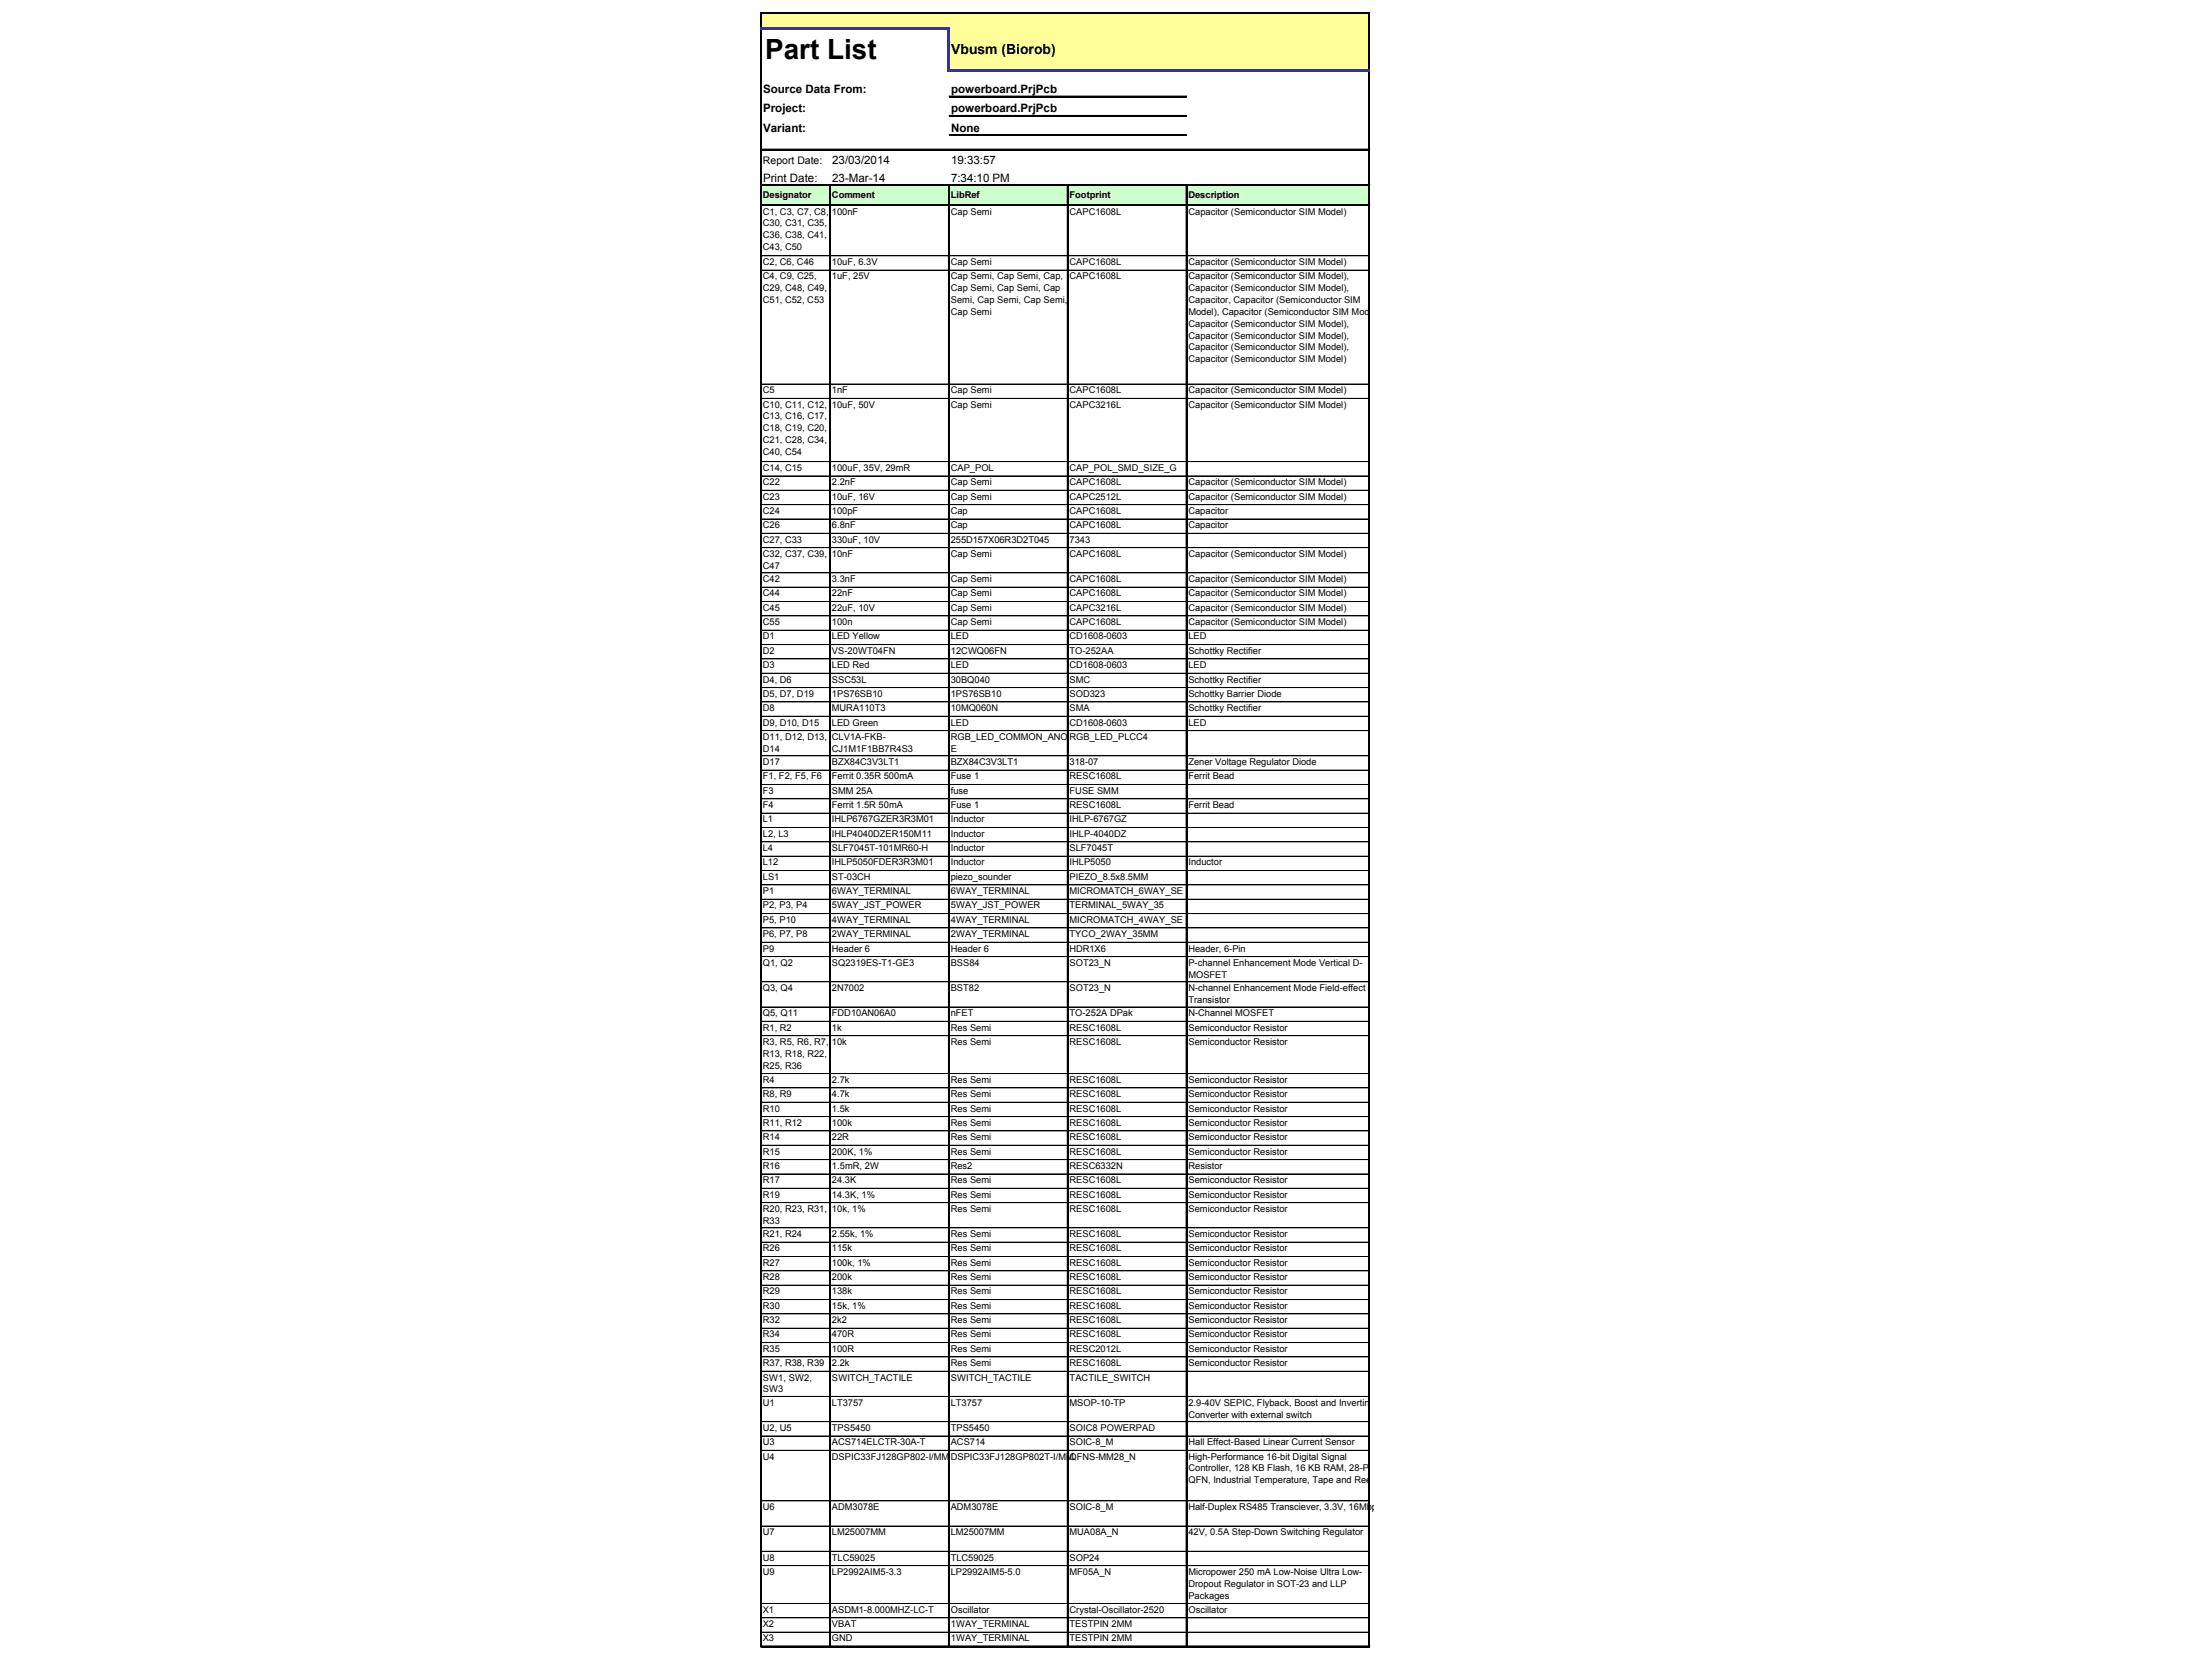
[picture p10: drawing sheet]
<svg xmlns="http://www.w3.org/2000/svg" width="270mm" height="207mm" viewBox="0 0 270 207" stroke-linecap="round" stroke-linejoin="round" font-family="sans-serif">
<defs><g id="words">
<text font-size="3.4" x="94.4" y="7.3">Part List</text>
<text font-size="1.7" x="117.3" y="6.7">Vbusm (Biorob)</text>
<g font-size="1.4">
<text x="94.1" y="11.5">Source Data From:</text>
<text x="117.3" y="11.5">powerboard.PrjPcb</text>
<text x="94.1" y="13.9">Project:</text>
<text x="94.1" y="16.2">Variant:</text>
<text x="117.3" y="13.9">powerboard.PrjPcb</text>
<text x="117.3" y="16.2">None</text>
<text x="94.1" y="22.4">Print Date:</text>
<text x="102.6" y="20.3">23/03/2014</text>
<text x="102.6" y="22.4">23-Mar-14</text>
<text x="117.3" y="20.3">19:33:57</text>
<text x="117.3" y="22.4">7:34:10 PM</text>
</g>
<text font-size="1.3" x="94.1" y="20.2">Report Date:</text>
<g font-size="1.2">
<text x="94.1" y="24.5">Designator</text>
<text x="94.1" y="26.5">C1, C3, C7, C8,</text>
<text x="94.1" y="27.9">C30, C31, C35,</text>
<text x="94.1" y="29.4">C36, C38, C41,</text>
<text x="102.6" y="24.5">Comment</text>
<text x="102.6" y="26.5">100nF</text>
<text x="117.3" y="24.5">LibRef</text>
<text x="117.3" y="26.5">Cap Semi</text>
<text x="131.9" y="24.5">Footprint</text>
<text x="131.9" y="26.5">CAPC1608L</text>
<text x="146.6" y="24.5">Description</text>
<text x="146.6" y="26.5">Capacitor (Semiconductor SIM Model)</text>
<text x="94.1" y="30.8">C43, C50</text>
<text x="94.1" y="32.7">C2, C6, C46</text>
<text x="94.1" y="34.5">C4, C9, C25,</text>
<text x="94.1" y="35.9">C29, C48, C49,</text>
<text x="102.6" y="32.7">10uF, 6.3V</text>
<text x="102.6" y="34.5">1uF, 25V</text>
<text x="117.3" y="32.7">Cap Semi</text>
<text x="117.3" y="34.5">Cap Semi, Cap Semi, Cap,</text>
<text x="117.3" y="35.9">Cap Semi, Cap Semi, Cap</text>
<text x="131.9" y="32.7">CAPC1608L</text>
<text x="131.9" y="34.5">CAPC1608L</text>
<text x="146.6" y="32.7">Capacitor (Semiconductor SIM Model)</text>
<text x="146.6" y="34.5">Capacitor (Semiconductor SIM Model),</text>
<text x="146.6" y="35.9">Capacitor (Semiconductor SIM Model),</text>
<text x="94.1" y="37.4">C51, C52, C53</text>
<text x="117.3" y="37.4">Semi, Cap Semi, Cap Semi,</text>
<text x="117.3" y="38.8">Cap Semi</text>
<text x="146.6" y="37.4">Capacitor, Capacitor (Semiconductor SIM</text>
<text x="146.6" y="38.8">Model), Capacitor (Semiconductor SIM Model),</text>
<text x="146.6" y="40.3">Capacitor (Semiconductor SIM Model),</text>
<text x="146.6" y="41.8">Capacitor (Semiconductor SIM Model),</text>
<text x="146.6" y="43.2">Capacitor (Semiconductor SIM Model),</text>
<text x="146.6" y="44.7">Capacitor (Semiconductor SIM Model)</text>
<text x="94.1" y="48.5">C5</text>
<text x="94.1" y="50.3">C10, C11, C12,</text>
<text x="94.1" y="51.7">C13, C16, C17,</text>
<text x="94.1" y="53.2">C18, C19, C20,</text>
<text x="102.6" y="48.5">1nF</text>
<text x="102.6" y="50.3">10uF, 50V</text>
<text x="117.3" y="48.5">Cap Semi</text>
<text x="117.3" y="50.3">Cap Semi</text>
<text x="131.9" y="48.5">CAPC1608L</text>
<text x="131.9" y="50.3">CAPC3216L</text>
<text x="146.6" y="48.5">Capacitor (Semiconductor SIM Model)</text>
<text x="146.6" y="50.3">Capacitor (Semiconductor SIM Model)</text>
<text x="94.1" y="54.7">C21, C28, C34,</text>
<text x="94.1" y="56.1">C40, C54</text>
<text x="94.1" y="58.1">C14, C15</text>
<text x="94.1" y="59.8">C22</text>
<text x="102.6" y="58.1">100uF, 35V, 29mR</text>
<text x="102.6" y="59.8">2.2nF</text>
<text x="117.3" y="58.1">CAP_POL</text>
<text x="117.3" y="59.8">Cap Semi</text>
<text x="131.9" y="58.1">CAP_POL_SMD_SIZE_G</text>
<text x="131.9" y="59.8">CAPC1608L</text>
<text x="146.6" y="59.8">Capacitor (Semiconductor SIM Model)</text>
<text x="94.1" y="61.6">C23</text>
<text x="94.1" y="63.4">C24</text>
<text x="94.1" y="65.2">C26</text>
<text x="102.6" y="61.6">10uF, 16V</text>
<text x="102.6" y="63.4">100pF</text>
<text x="102.6" y="65.2">6.8nF</text>
<text x="117.3" y="61.6">Cap Semi</text>
<text x="117.3" y="63.4">Cap</text>
<text x="117.3" y="65.2">Cap</text>
<text x="131.9" y="61.6">CAPC2512L</text>
<text x="131.9" y="63.4">CAPC1608L</text>
<text x="131.9" y="65.2">CAPC1608L</text>
<text x="146.6" y="61.6">Capacitor (Semiconductor SIM Model)</text>
<text x="146.6" y="63.4">Capacitor</text>
<text x="146.6" y="65.2">Capacitor</text>
<text x="94.1" y="66.9">C27, C33</text>
<text x="94.1" y="68.7">C32, C37, C39,</text>
<text x="94.1" y="70.1">C47</text>
<text x="94.1" y="71.8">C42</text>
<text x="102.6" y="66.9">330uF, 10V</text>
<text x="102.6" y="68.7">10nF</text>
<text x="102.6" y="71.8">3.3nF</text>
<text x="117.3" y="66.9">255D157X06R3D2T045</text>
<text x="117.3" y="68.7">Cap Semi</text>
<text x="117.3" y="71.8">Cap Semi</text>
<text x="131.9" y="66.9">7343</text>
<text x="131.9" y="68.7">CAPC1608L</text>
<text x="131.9" y="71.8">CAPC1608L</text>
<text x="146.6" y="68.7">Capacitor (Semiconductor SIM Model)</text>
<text x="146.6" y="71.8">Capacitor (Semiconductor SIM Model)</text>
<text x="94.1" y="73.6">C44</text>
<text x="94.1" y="75.3">C45</text>
<text x="94.1" y="77.1">C55</text>
<text x="102.6" y="73.6">22nF</text>
<text x="102.6" y="75.3">22uF, 10V</text>
<text x="102.6" y="77.1">100n</text>
<text x="117.3" y="73.6">Cap Semi</text>
<text x="117.3" y="75.3">Cap Semi</text>
<text x="117.3" y="77.1">Cap Semi</text>
<text x="131.9" y="73.6">CAPC1608L</text>
<text x="131.9" y="75.3">CAPC3216L</text>
<text x="131.9" y="77.1">CAPC1608L</text>
<text x="146.6" y="73.6">Capacitor (Semiconductor SIM Model)</text>
<text x="146.6" y="75.3">Capacitor (Semiconductor SIM Model)</text>
<text x="146.6" y="77.1">Capacitor (Semiconductor SIM Model)</text>
<text x="94.1" y="78.9">D1</text>
<text x="94.1" y="80.6">D2</text>
<text x="94.1" y="82.4">D3</text>
<text x="102.6" y="78.9">LED Yellow</text>
<text x="102.6" y="80.6">VS-20WT04FN</text>
<text x="102.6" y="82.4">LED Red</text>
<text x="117.3" y="78.9">LED</text>
<text x="117.3" y="80.6">12CWQ06FN</text>
<text x="117.3" y="82.4">LED</text>
<text x="131.9" y="78.9">CD1608-0603</text>
<text x="131.9" y="80.6">TO-252AA</text>
<text x="131.9" y="82.4">CD1608-0603</text>
<text x="146.6" y="78.9">LED</text>
<text x="146.6" y="80.6">Schottky Rectifier</text>
<text x="146.6" y="82.4">LED</text>
<text x="94.1" y="84.2">D4, D6</text>
<text x="94.1" y="85.9">D5, D7, D19</text>
<text x="94.1" y="87.7">D8</text>
<text x="94.1" y="89.5">D9, D10, D15</text>
<text x="102.6" y="84.2">SSC53L</text>
<text x="102.6" y="85.9">1PS76SB10</text>
<text x="102.6" y="87.7">MURA110T3</text>
<text x="102.6" y="89.5">LED Green</text>
<text x="117.3" y="84.2">30BQ040</text>
<text x="117.3" y="85.9">1PS76SB10</text>
<text x="117.3" y="87.7">10MQ060N</text>
<text x="117.3" y="89.5">LED</text>
<text x="131.9" y="84.2">SMC</text>
<text x="131.9" y="85.9">SOD323</text>
<text x="131.9" y="87.7">SMA</text>
<text x="131.9" y="89.5">CD1608-0603</text>
<text x="146.6" y="84.2">Schottky Rectifier</text>
<text x="146.6" y="85.9">Schottky Barrier Diode</text>
<text x="146.6" y="87.7">Schottky Rectifier</text>
<text x="146.6" y="89.5">LED</text>
<text x="94.1" y="91.3">D11, D12, D13,</text>
<text x="94.1" y="92.7">D14</text>
<text x="94.1" y="94.4">D17</text>
<text x="102.6" y="91.3">CLV1A-FKB-</text>
<text x="102.6" y="92.7">CJ1M1F1BB7R4S3</text>
<text x="102.6" y="94.4">BZX84C3V3LT1</text>
<text x="117.3" y="91.3">RGB_LED_COMMON_ANOD</text>
<text x="117.3" y="92.7">E</text>
<text x="117.3" y="94.4">BZX84C3V3LT1</text>
<text x="131.9" y="91.3">RGB_LED_PLCC4</text>
<text x="131.9" y="94.4">318-07</text>
<text x="146.6" y="94.4">Zener Voltage Regulator Diode</text>
<text x="94.1" y="96.1">F1, F2, F5, F6</text>
<text x="94.1" y="97.9">F3</text>
<text x="94.1" y="99.7">F4</text>
<text x="94.1" y="101.4">L1</text>
<text x="102.6" y="96.1">Ferrit 0.35R 500mA</text>
<text x="102.6" y="97.9">SMM 25A</text>
<text x="102.6" y="99.7">Ferrit 1.5R 50mA</text>
<text x="102.6" y="101.4">IHLP6767GZER3R3M01</text>
<text x="117.3" y="96.1">Fuse 1</text>
<text x="117.3" y="97.9">fuse</text>
<text x="117.3" y="99.7">Fuse 1</text>
<text x="117.3" y="101.4">Inductor</text>
<text x="131.9" y="96.1">RESC1608L</text>
<text x="131.9" y="97.9">FUSE SMM</text>
<text x="131.9" y="99.7">RESC1608L</text>
<text x="131.9" y="101.4">IHLP-6767GZ</text>
<text x="146.6" y="96.1">Ferrit Bead</text>
<text x="146.6" y="99.7">Ferrit Bead</text>
<text x="94.1" y="103.2">L2, L3</text>
<text x="94.1" y="105">L4</text>
<text x="94.1" y="106.7">L12</text>
<text x="102.6" y="103.2">IHLP4040DZER150M11</text>
<text x="102.6" y="105">SLF7045T-101MR60-H</text>
<text x="102.6" y="106.7">IHLP5050FDER3R3M01</text>
<text x="117.3" y="103.2">Inductor</text>
<text x="117.3" y="105">Inductor</text>
<text x="117.3" y="106.7">Inductor</text>
<text x="131.9" y="103.2">IHLP-4040DZ</text>
<text x="131.9" y="105">SLF7045T</text>
<text x="131.9" y="106.7">IHLP5050</text>
<text x="146.6" y="106.7">Inductor</text>
<text x="94.1" y="108.5">LS1</text>
<text x="94.1" y="110.3">P1</text>
<text x="94.1" y="112">P2, P3, P4</text>
<text x="94.1" y="113.8">P5, P10</text>
<text x="102.6" y="108.5">ST-03CH</text>
<text x="102.6" y="110.3">6WAY_TERMINAL</text>
<text x="102.6" y="112">5WAY_JST_POWER</text>
<text x="102.6" y="113.8">4WAY_TERMINAL</text>
<text x="117.3" y="108.5">piezo_sounder</text>
<text x="117.3" y="110.3">6WAY_TERMINAL</text>
<text x="117.3" y="112">5WAY_JST_POWER</text>
<text x="117.3" y="113.8">4WAY_TERMINAL</text>
<text x="131.9" y="108.5">PIEZO_8.5x8.5MM</text>
<text x="131.9" y="110.3">MICROMATCH_6WAY_SE</text>
<text x="131.9" y="112">TERMINAL_5WAY_35</text>
<text x="131.9" y="113.8">MICROMATCH_4WAY_SE</text>
<text x="94.1" y="115.6">P6, P7, P8</text>
<text x="94.1" y="117.4">P9</text>
<text x="94.1" y="119.1">Q1, Q2</text>
<text x="102.6" y="115.6">2WAY_TERMINAL</text>
<text x="102.6" y="117.4">Header 6</text>
<text x="102.6" y="119.1">SQ2319ES-T1-GE3</text>
<text x="117.3" y="115.6">2WAY_TERMINAL</text>
<text x="117.3" y="117.4">Header 6</text>
<text x="117.3" y="119.1">BSS84</text>
<text x="131.9" y="115.6">TYCO_2WAY_35MM</text>
<text x="131.9" y="117.4">HDR1X6</text>
<text x="131.9" y="119.1">SOT23_N</text>
<text x="146.6" y="117.4">Header, 6-Pin</text>
<text x="146.6" y="119.1">P-channel Enhancement Mode Vertical D-</text>
<text x="94.1" y="122.2">Q3, Q4</text>
<text x="94.1" y="125.3">Q5, Q11</text>
<text x="102.6" y="122.2">2N7002</text>
<text x="102.6" y="125.3">FDD10AN06A0</text>
<text x="117.3" y="122.2">BST82</text>
<text x="117.3" y="125.3">nFET</text>
<text x="131.9" y="122.2">SOT23_N</text>
<text x="131.9" y="125.3">TO-252A DPak</text>
<text x="146.6" y="120.6">MOSFET</text>
<text x="146.6" y="122.2">N-channel Enhancement Mode Field-effect</text>
<text x="146.6" y="123.7">Transistor</text>
<text x="146.6" y="125.3">N-Channel MOSFET</text>
<text x="94.1" y="127.1">R1, R2</text>
<text x="94.1" y="128.9">R3, R5, R6, R7,</text>
<text x="94.1" y="130.3">R13, R18, R22,</text>
<text x="94.1" y="131.8">R25, R36</text>
<text x="102.6" y="127.1">1k</text>
<text x="102.6" y="128.9">10k</text>
<text x="117.3" y="127.1">Res Semi</text>
<text x="117.3" y="128.9">Res Semi</text>
<text x="131.9" y="127.1">RESC1608L</text>
<text x="131.9" y="128.9">RESC1608L</text>
<text x="146.6" y="127.1">Semiconductor Resistor</text>
<text x="146.6" y="128.9">Semiconductor Resistor</text>
<text x="94.1" y="133.6">R4</text>
<text x="94.1" y="135.3">R8, R9</text>
<text x="94.1" y="137.1">R10</text>
<text x="102.6" y="133.6">2.7k</text>
<text x="102.6" y="135.3">4.7k</text>
<text x="102.6" y="137.1">1.5k</text>
<text x="117.3" y="133.6">Res Semi</text>
<text x="117.3" y="135.3">Res Semi</text>
<text x="117.3" y="137.1">Res Semi</text>
<text x="131.9" y="133.6">RESC1608L</text>
<text x="131.9" y="135.3">RESC1608L</text>
<text x="131.9" y="137.1">RESC1608L</text>
<text x="146.6" y="133.6">Semiconductor Resistor</text>
<text x="146.6" y="135.3">Semiconductor Resistor</text>
<text x="146.6" y="137.1">Semiconductor Resistor</text>
<text x="94.1" y="138.9">R11, R12</text>
<text x="94.1" y="140.6">R14</text>
<text x="94.1" y="142.4">R15</text>
<text x="102.6" y="138.9">100k</text>
<text x="102.6" y="140.6">22R</text>
<text x="102.6" y="142.4">200K, 1%</text>
<text x="117.3" y="138.9">Res Semi</text>
<text x="117.3" y="140.6">Res Semi</text>
<text x="117.3" y="142.4">Res Semi</text>
<text x="131.9" y="138.9">RESC1608L</text>
<text x="131.9" y="140.6">RESC1608L</text>
<text x="131.9" y="142.4">RESC1608L</text>
<text x="146.6" y="138.9">Semiconductor Resistor</text>
<text x="146.6" y="140.6">Semiconductor Resistor</text>
<text x="146.6" y="142.4">Semiconductor Resistor</text>
<text x="94.1" y="144.2">R16</text>
<text x="94.1" y="145.9">R17</text>
<text x="94.1" y="147.7">R19</text>
<text x="94.1" y="149.5">R20, R23, R31,</text>
<text x="102.6" y="144.2">1.5mR, 2W</text>
<text x="102.6" y="145.9">24.3K</text>
<text x="102.6" y="147.7">14.3K, 1%</text>
<text x="102.6" y="149.5">10k, 1%</text>
<text x="117.3" y="144.2">Res2</text>
<text x="117.3" y="145.9">Res Semi</text>
<text x="117.3" y="147.7">Res Semi</text>
<text x="117.3" y="149.5">Res Semi</text>
<text x="131.9" y="144.2">RESC6332N</text>
<text x="131.9" y="145.9">RESC1608L</text>
<text x="131.9" y="147.7">RESC1608L</text>
<text x="131.9" y="149.5">RESC1608L</text>
<text x="146.6" y="144.2">Resistor</text>
<text x="146.6" y="145.9">Semiconductor Resistor</text>
<text x="146.6" y="147.7">Semiconductor Resistor</text>
<text x="146.6" y="149.5">Semiconductor Resistor</text>
<text x="94.1" y="150.9">R33</text>
<text x="94.1" y="152.6">R21, R24</text>
<text x="94.1" y="154.3">R26</text>
<text x="102.6" y="152.6">2.55k, 1%</text>
<text x="102.6" y="154.3">115k</text>
<text x="117.3" y="152.6">Res Semi</text>
<text x="117.3" y="154.3">Res Semi</text>
<text x="131.9" y="152.6">RESC1608L</text>
<text x="131.9" y="154.3">RESC1608L</text>
<text x="146.6" y="152.6">Semiconductor Resistor</text>
<text x="146.6" y="154.3">Semiconductor Resistor</text>
<text x="94.1" y="156.1">R27</text>
<text x="94.1" y="157.9">R28</text>
<text x="94.1" y="159.7">R29</text>
<text x="94.1" y="161.4">R30</text>
<text x="102.6" y="156.1">100k, 1%</text>
<text x="102.6" y="157.9">200k</text>
<text x="102.6" y="159.7">138k</text>
<text x="102.6" y="161.4">15k, 1%</text>
<text x="117.3" y="156.1">Res Semi</text>
<text x="117.3" y="157.9">Res Semi</text>
<text x="117.3" y="159.7">Res Semi</text>
<text x="117.3" y="161.4">Res Semi</text>
<text x="131.9" y="156.1">RESC1608L</text>
<text x="131.9" y="157.9">RESC1608L</text>
<text x="131.9" y="159.7">RESC1608L</text>
<text x="131.9" y="161.4">RESC1608L</text>
<text x="146.6" y="156.1">Semiconductor Resistor</text>
<text x="146.6" y="157.9">Semiconductor Resistor</text>
<text x="146.6" y="159.7">Semiconductor Resistor</text>
<text x="146.6" y="161.4">Semiconductor Resistor</text>
<text x="94.1" y="163.2">R32</text>
<text x="94.1" y="165">R34</text>
<text x="94.1" y="166.7">R35</text>
<text x="102.6" y="163.2">2k2</text>
<text x="102.6" y="165">470R</text>
<text x="102.6" y="166.7">100R</text>
<text x="117.3" y="163.2">Res Semi</text>
<text x="117.3" y="165">Res Semi</text>
<text x="117.3" y="166.7">Res Semi</text>
<text x="131.9" y="163.2">RESC1608L</text>
<text x="131.9" y="165">RESC1608L</text>
<text x="131.9" y="166.7">RESC2012L</text>
<text x="146.6" y="163.2">Semiconductor Resistor</text>
<text x="146.6" y="165">Semiconductor Resistor</text>
<text x="146.6" y="166.7">Semiconductor Resistor</text>
<text x="94.1" y="168.5">R37, R38, R39</text>
<text x="94.1" y="170.3">SW1, SW2,</text>
<text x="94.1" y="171.7">SW3</text>
<text x="94.1" y="173.4">U1</text>
<text x="102.6" y="168.5">2.2k</text>
<text x="102.6" y="170.3">SWITCH_TACTILE</text>
<text x="102.6" y="173.4">LT3757</text>
<text x="117.3" y="168.5">Res Semi</text>
<text x="117.3" y="170.3">SWITCH_TACTILE</text>
<text x="117.3" y="173.4">LT3757</text>
<text x="131.9" y="168.5">RESC1608L</text>
<text x="131.9" y="170.3">TACTILE_SWITCH</text>
<text x="131.9" y="173.4">MSOP-10-TP</text>
<text x="146.6" y="168.5">Semiconductor Resistor</text>
<text x="146.6" y="173.4">2.9-40V SEPIC, Flyback, Boost and Inverting</text>
<text x="94.1" y="176.5">U2, U5</text>
<text x="94.1" y="178.3">U3</text>
<text x="102.6" y="176.5">TPS5450</text>
<text x="102.6" y="178.3">ACS714ELCTR-30A-T</text>
<text x="117.3" y="176.5">TPS5450</text>
<text x="117.3" y="178.3">ACS714</text>
<text x="131.9" y="176.5">SOIC8 POWERPAD</text>
<text x="131.9" y="178.3">SOIC-8_M</text>
<text x="146.6" y="174.8">Converter with external switch</text>
<text x="146.6" y="178.3">Hall Effect-Based Linear Current Sensor</text>
<text x="94.1" y="180">U4</text>
<text x="102.6" y="180">DSPIC33FJ128GP802-I/MM</text>
<text x="117.3" y="180">DSPIC33FJ128GP802T-I/MM</text>
<text x="131.9" y="180">QFNS-MM28_N</text>
<text x="146.6" y="180">High-Performance 16-bit Digital Signal</text>
<text x="146.6" y="181.5">Controller, 128 KB Flash, 16 KB RAM, 28-Pin</text>
<text x="146.6" y="182.9">QFN, Industrial Temperature, Tape and Reel</text>
<text x="94.1" y="186.3">U6</text>
<text x="94.1" y="189.4">U7</text>
<text x="102.6" y="186.3">ADM3078E</text>
<text x="102.6" y="189.4">LM25007MM</text>
<text x="117.3" y="186.3">ADM3078E</text>
<text x="117.3" y="189.4">LM25007MM</text>
<text x="131.9" y="186.3">SOIC-8_M</text>
<text x="131.9" y="189.4">MUA08A_N</text>
<text x="146.6" y="186.3">Half-Duplex RS485 Transciever, 3.3V, 16Mbps</text>
<text x="146.6" y="189.4">42V, 0.5A Step-Down Switching Regulator</text>
<text x="94.1" y="192.5">U8</text>
<text x="94.1" y="194.2">U9</text>
<text x="102.6" y="192.5">TLC59025</text>
<text x="102.6" y="194.2">LP2992AIM5-3.3</text>
<text x="117.3" y="192.5">TLC59025</text>
<text x="117.3" y="194.2">LP2992AIM5-5.0</text>
<text x="131.9" y="192.5">SOP24</text>
<text x="131.9" y="194.2">MF05A_N</text>
<text x="146.6" y="194.2">Micropower 250 mA Low-Noise Ultra Low-</text>
<text x="146.6" y="195.7">Dropout Regulator in SOT-23 and LLP</text>
<text x="146.6" y="197.2">Packages</text>
<text x="94.1" y="198.9">X1</text>
<text x="94.1" y="200.7">X2</text>
<text x="94.1" y="202.4">X3</text>
<text x="102.6" y="198.9">ASDM1-8.000MHZ-LC-T</text>
<text x="102.6" y="200.7">VBAT</text>
<text x="102.6" y="202.4">GND</text>
<text x="117.3" y="198.9">Oscillator</text>
<text x="117.3" y="200.7">1WAY_TERMINAL</text>
<text x="117.3" y="202.4">1WAY_TERMINAL</text>
<text x="131.9" y="198.9">Crystal-Oscillator-2520</text>
<text x="131.9" y="200.7">TESTPIN 2MM</text>
<text x="131.9" y="202.4">TESTPIN 2MM</text>
<text x="146.6" y="198.9">Oscillator</text>
</g>
</g></defs>
<g fill="#ff9">
<path d="M93.9 1.6h75v1.9h-75z"/>
<path d="M117 3.5h51.9v5.2h-51.9z"/>
</g>
<path d="M93.9 22.8h75v2.5h-75z" fill="#cfc"/>
<g fill="none" stroke="#000" stroke-width=".12">
<path d="M93.8 1.6v1.8M93.8 3.6v199.5M93.9 1.6h75.1M93.9 18.4h75.1M117 11.9h29.4M117 14.2h29.4M117 16.6h29.4M168.8 1.7v6.9M168.8 8.8v194.3M93.9 31.5l8.4 .1M93.9 33.3h8.4M93.9 22.8h75.1"/>
<path d="M93.9 25.2h75.1M102.3 22.9v180.2M102.5 33.3h14.5M117 31.5l-14.5 .1M117 22.9v180.2M117.1 31.5h14.5M117.1 33.3h14.5M131.6 22.9v180.2M131.8 31.5h14.5M131.8 33.3h14.5M146.3 22.9v180.2M146.4 31.5h22.4"/>
<path d="M146.4 33.3h22.4M93.9 47.4h8.4M93.9 49.1h8.4M93.9 56.9h8.4M93.9 58.7h8.4M102.5 49.1h14.5M102.5 56.9h14.5M117 47.4h-14.5M117 58.7h-14.5M117.1 47.4h14.5M117.1 49.1h14.5M117.1 56.9h14.5"/>
<path d="M117.1 58.7h14.5M131.8 47.4h14.5M131.8 49.1h14.5M131.8 56.9h14.5M131.8 58.7h14.5M146.4 47.4h22.4M146.4 49.1h22.4M146.4 56.9h22.4M146.4 58.7h22.4M93.9 60.5h8.4M93.9 62.2h8.4M93.9 64h8.4"/>
<path d="M93.9 65.8h8.4M93.9 67.5h8.4M93.9 67.6h8.4M93.9 70.7h8.4M93.9 72.4h8.4M93.9 74.2h8.4M93.9 76h8.4M93.9 77.7h8.4M93.9 79.5h8.4M102.5 62.2h14.5M102.5 67.5h14.5M102.5 67.6h14.5"/>
<path d="M102.5 70.7h14.5M102.5 76h14.5M117 60.5h-14.5M117 64h-14.5M117 65.8h-14.5M117 72.4h-14.5M117 74.2h-14.5M117 77.7h-14.5M117 79.5h-14.5M117.1 60.5h14.5M117.1 62.2h14.5M117.1 64h14.5"/>
<path d="M117.1 65.8h14.5M117.1 67.5h14.5M117.1 67.6h14.5M117.1 70.7h14.5M117.1 72.4h14.5M117.1 74.2h14.5M117.1 76h14.5M117.1 77.7h14.5M117.1 79.5h14.5M131.8 60.5h14.5M131.8 62.2h14.5M131.8 64h14.5"/>
<path d="M131.8 65.8h14.5M131.8 67.5h14.5M131.8 67.6h14.5M131.8 70.7h14.5M131.8 72.4h14.5M131.8 74.2h14.5M131.8 76h14.5M131.8 77.7h14.5M131.8 79.5h14.5M146.4 60.5h22.4M146.4 62.2h22.4M146.4 64h22.4"/>
<path d="M146.4 65.8h22.4M146.4 67.5h22.4M146.4 67.6h22.4M146.4 70.7h22.4M146.4 72.4h22.4M146.4 74.2h22.4M146.4 76h22.4M146.4 77.7h22.4M146.4 79.5h22.4M93.9 81.3h8.4M93.9 83h8.4M93.9 84.8h8.4"/>
<path d="M93.9 86.6h8.4M93.9 88.3h8.4M93.9 90.1h8.4M93.9 93.2h8.4M93.9 95h8.4M93.9 96.8h8.4M93.9 98.5h8.4M102.5 81.3h14.5M102.5 86.6h14.5M102.5 90.1h14.5M102.5 95h14.5M117 83h-14.5"/>
<path d="M117 84.8h-14.5M117 88.3h-14.5M117 93.2h-14.5M117 96.8h-14.5M117 98.5h-14.5M117.1 81.3h14.5M117.1 83h14.5M117.1 84.8h14.5M117.1 86.6h14.5M117.1 88.3h14.5M117.1 90.1h14.5M117.1 93.2h14.5"/>
<path d="M117.1 95h14.5M117.1 96.8h14.5M117.1 98.5h14.5M131.8 81.3h14.5M131.8 83h14.5M131.8 84.8h14.5M131.8 86.6h14.5M131.8 88.3h14.5M131.8 90.1h14.5M131.8 93.2h14.5M131.8 95h14.5M131.8 96.8h14.5"/>
<path d="M131.8 98.5h14.5M146.4 81.3h22.4M146.4 83h22.4M146.4 84.8h22.4M146.4 86.6h22.4M146.4 88.3h22.4M146.4 90.1h22.4M146.4 93.2h22.4M146.4 95h22.4M146.4 96.8h22.4M146.4 98.5h22.4M93.9 100.3h8.4"/>
<path d="M93.9 102.1h8.4M93.9 103.8h8.4M93.9 105.6h8.4M93.9 107.4h8.4M93.9 109.1h8.4M93.9 110.9h8.4M93.9 112.7h8.4M93.9 114.4h8.4M93.9 114.5h8.4M93.9 116.2h8.4M93.9 118h8.4M102.5 100.3h14.5"/>
<path d="M102.5 109.1h14.5M102.5 114.4h14.5M102.5 114.5h14.5M117 102.1h-14.5M117 103.8h-14.5M117 105.6h-14.5M117 107.4h-14.5M117 110.9h-14.5M117 112.7h-14.5M117 116.2h-14.5M117 118h-14.5M117.1 100.3h14.5"/>
<path d="M117.1 102.1h14.5M117.1 103.8h14.5M117.1 105.6h14.5M117.1 107.4h14.5M117.1 109.1h14.5M117.1 110.9h14.5M117.1 112.7h14.5M117.1 114.4h14.5M117.1 114.5h14.5M117.1 116.2h14.5M117.1 118h14.5M131.8 100.3h14.5"/>
<path d="M131.8 102.1h14.5M131.8 103.8h14.5M131.8 105.6h14.5M131.8 107.4h14.5M131.8 109.1h14.5M131.8 110.9h14.5M131.8 112.7h14.5M131.8 114.4h14.5M131.8 114.5h14.5M131.8 116.2h14.5M131.8 118h14.5M146.4 100.3h22.4"/>
<path d="M146.4 102.1h22.4M146.4 103.8h22.4M146.4 105.6h22.4M146.4 107.4h22.4M146.4 109.1h22.4M146.4 110.9h22.4M146.4 112.7h22.4M146.4 114.4h22.4M146.4 114.5h22.4M146.4 116.2h22.4M146.4 118h22.4M93.9 121.1h8.4"/>
<path d="M93.9 124.2h8.4M93.9 126h8.4M93.9 127.7h8.4M93.9 132.4h8.4M93.9 134.2h8.4M93.9 135.9l8.4 .1M93.9 137.7h8.4M93.9 139.5h8.4M102.5 127.7h14.5M102.5 134.2h14.5M102.5 139.5h14.5M117 121.1h-14.5"/>
<path d="M117 124.2h-14.5M117 126h-14.5M117 132.4h-14.5M117 135.9l-14.5 .1M117 137.7h-14.5M117.1 121.1h14.5M117.1 124.2h14.5M117.1 126h14.5M117.1 127.7h14.5M117.1 132.4h14.5M117.1 134.2h14.5M117.1 135.9h14.5"/>
<path d="M117.1 137.7h14.5M117.1 139.5h14.5M131.8 121.1h14.5M131.8 124.2h14.5M131.8 126h14.5M131.8 127.7h14.5M131.8 132.4h14.5M131.8 134.2h14.5M131.8 135.9h14.5M131.8 137.7h14.5M131.8 139.5h14.5M146.4 121.1h22.4"/>
<path d="M146.4 124.2h22.4M146.4 126h22.4M146.4 127.7h22.4M146.4 132.4h22.4M146.4 134.2h22.4M146.4 135.9h22.4M146.4 137.7h22.4M146.4 139.5h22.4M93.9 141.3h8.4M93.9 143h8.4M93.9 144.8h8.4M93.9 146.6h8.4"/>
<path d="M93.9 148.3h8.4M93.9 151.4h8.4M93.9 153.2h8.4M93.9 155h8.4M93.9 156.7h8.4M93.9 158.5h8.4M102.5 144.8h14.5M102.5 153.2h14.5M102.5 158.5h14.5M117 141.3h-14.5M117 143h-14.5M117 146.6h-14.5"/>
<path d="M117 148.3h-14.5M117 151.4h-14.5M117 155h-14.5M117 156.7h-14.5M117.1 141.3h14.5M117.1 143h14.5M117.1 144.8h14.5M117.1 146.6h14.5M117.1 148.3h14.5M117.1 151.4h14.5M117.1 153.2h14.5M117.1 155h14.5"/>
<path d="M117.1 156.7h14.5M117.1 158.5h14.5M131.8 141.3h14.5M131.8 143h14.5M131.8 144.8h14.5M131.8 146.6h14.5M131.8 148.3h14.5M131.8 151.4h14.5M131.8 153.2h14.5M131.8 155h14.5M131.8 156.7h14.5M131.8 158.5h14.5"/>
<path d="M146.4 141.3h22.4M146.4 143h22.4M146.4 144.8h22.4M146.4 146.6h22.4M146.4 148.3h22.4M146.4 151.4h22.4M146.4 153.2h22.4M146.4 155h22.4M146.4 156.7h22.4M146.4 158.5h22.4M93.9 160.3h8.4M93.9 162l8.4 .1"/>
<path d="M93.9 163.8h8.4M93.9 165.6h8.4M93.9 167.4h8.4M93.9 169.1h8.4M93.9 172.2h8.4M93.9 175.3h8.4M93.9 177.1h8.4M93.9 178.9h8.4M102.5 167.4h14.5M102.5 172.2h14.5M117 160.3h-14.5M117 162l-14.5 .1"/>
<path d="M117 163.8h-14.5M117 165.6h-14.5M117 169.1h-14.5M117 175.3h-14.5M117 177.1h-14.5M117 178.9h-14.5M117.1 160.3h14.5M117.1 162h14.5M117.1 163.8h14.5M117.1 165.6h14.5M117.1 167.4h14.5M117.1 169.1h14.5"/>
<path d="M117.1 172.2h14.5M117.1 175.3h14.5M117.1 177.1h14.5M117.1 178.9h14.5M131.8 160.3h14.5M131.8 162h14.5M131.8 163.8h14.5M131.8 165.6h14.5M131.8 167.4h14.5M131.8 169.1h14.5M131.8 172.2h14.5M131.8 175.3h14.5"/>
<path d="M131.8 177.1h14.5M131.8 178.9h14.5M146.4 160.3h22.4M146.4 162h22.4M146.4 163.8h22.4M146.4 165.6h22.4M146.4 167.4h22.4M146.4 169.1h22.4M146.4 172.2h22.4M146.4 175.3h22.4M146.4 177.1h22.4M146.4 178.9h22.4"/>
<path d="M93.9 185.1h8.4M93.9 188.2h8.4M93.9 191.3h8.4M93.9 193.1h8.4M93.9 197.8h8.4M93.9 199.5h8.4M117 185.1h-14.5M117 188.2h-14.5M117 191.3h-14.5M117 193.1h-14.5M117 197.8h-14.5M117 199.5h-14.5"/>
<path d="M117.1 185.1h14.5M117.1 188.2h14.5M117.1 191.3h14.5M117.1 193.1h14.5M117.1 197.8h14.5M117.1 199.5h14.5M131.8 185.1h14.5M131.8 188.2h14.5M131.8 191.3h14.5M131.8 193.1h14.5M131.8 197.8h14.5M131.8 199.5h14.5"/>
<path d="M146.4 185.1h22.4M146.4 188.2h22.4M146.4 191.3h22.4M146.4 193.1h22.4M146.4 197.8h22.4M146.4 199.5h22.4M93.9 201.3h8.4M93.9 203h75.1M102.5 201.3h14.5M117.1 201.3h14.5M131.8 201.3h14.5M146.4 201.3h22.4"/>
</g>
<path d="M93.8 1.6h.1v1.8h-.1z" fill="#000"/>
<path d="M93.9 3.6v199.5M168.9 1.7v6.9M168.9 8.8v194.3M102.4 22.9v180.2M117 22.9v180.2M131.7 22.9v180.2M146.4 22.9v180.2" fill="none" stroke="#000" stroke-width=".13"/>
<path d="M117 3.6v5.2" fill="none" stroke="#339" stroke-width=".25"/>
<path d="M93.9 1.6h75.1M93.9 18.5h75.1M117 11.9h29.4M117 14.3h29.4M117 16.7h29.4M93.9 22.8h75.1M93.9 25.3h75.1M93.9 203.1h75.1" fill="none" stroke="#000" stroke-width=".14"/>
<path d="M93.8 3.5h23.4M117.2 8.7h51.8" fill="none" stroke="#339" stroke-width=".27"/>
<use href="#words"/>
</svg>
